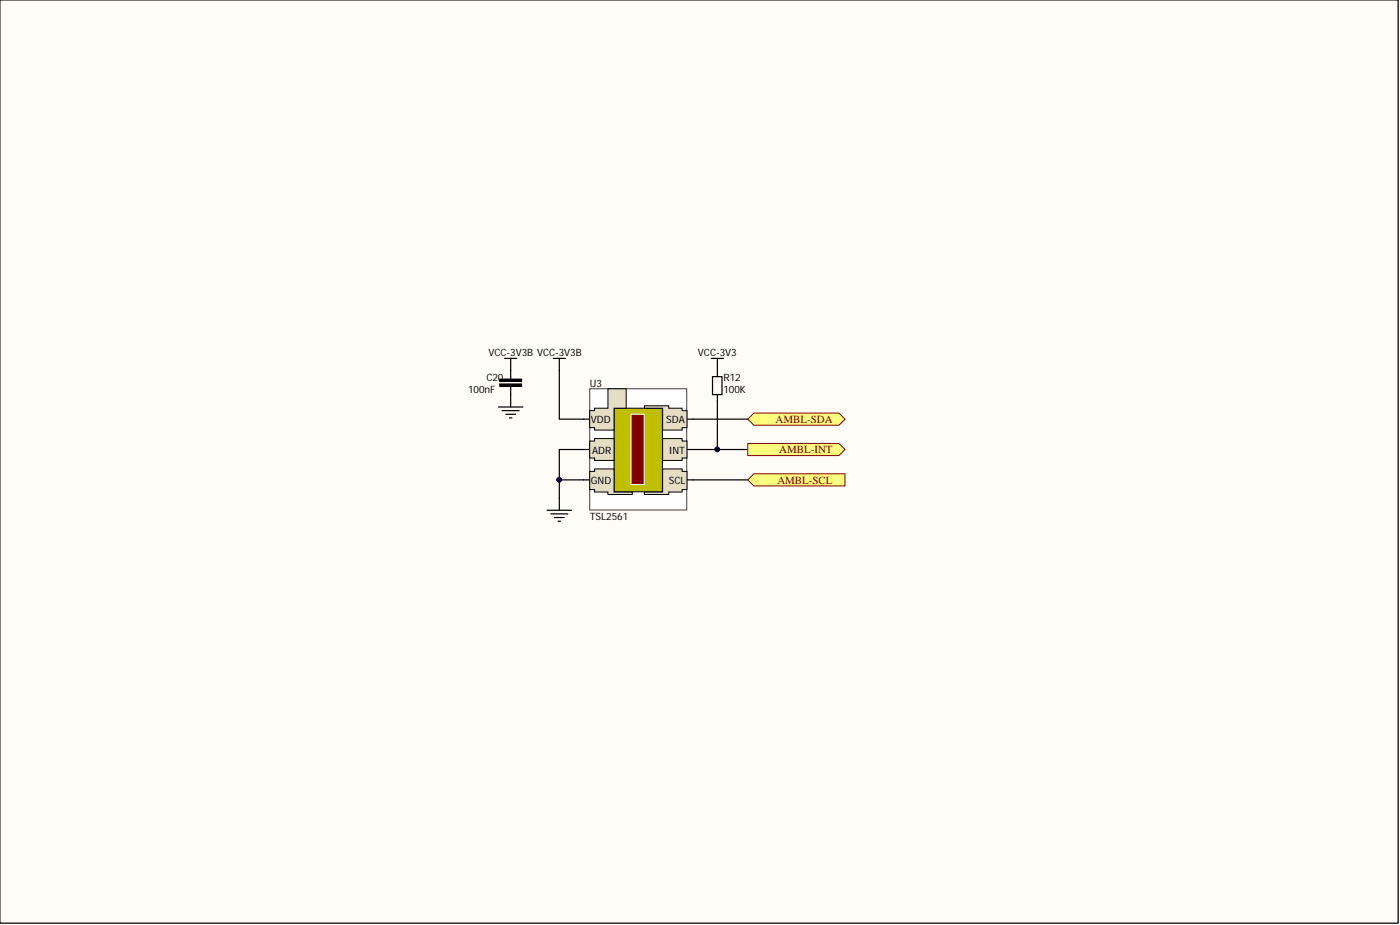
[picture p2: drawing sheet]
<svg xmlns="http://www.w3.org/2000/svg" width="292mm" height="193mm" viewBox="0 0 292 193" stroke-linecap="round" stroke-linejoin="round" font-family="sans-serif">
<defs><g id="words">
<g font-size="2.3" fill="#800000">
<text x="161.8" y="88.2">AMBL-SDA</text>
<text x="162.6" y="94.5">AMBL-INT</text>
<text x="162.2" y="100.9">AMBL-SCL</text>
</g>
<g font-size="2.1">
<text x="101.9" y="74.3">VCC-3V3B VCC-3V3B</text>
<text x="145.6" y="74.3">VCC-3V3</text>
<text x="97.7" y="81.9">100nF</text>
<text x="101.5" y="79.4">C20</text>
<text x="123" y="80.7">U3</text>
<text x="150.9" y="79.4">R12</text>
<text x="150.9" y="81.9">100K</text>
<text x="123.3" y="88.3">VDD</text>
<text x="139" y="88.3">SDA</text>
<text x="123.5" y="94.6">ADR</text>
<text x="139.5" y="94.6">INT</text>
<text x="123.3" y="101">GND</text>
<text x="139.5" y="101">SCL</text>
<text x="123" y="108.6">TSL2561</text>
</g>
</g></defs>
<path d="M0 0h291.7v192.6h-291.7z" fill="#fffcf8" stroke="#000" stroke-width=".21"/>
<path d="M121.8 87.4h2.5M121.8 93.8h2.5M142.1 87.4h13.9M142.1 93.8h2.5M114.2 106.4h5M114.9 107.2h3.6M115.7 108h2M116.4 108.7h.5M116.7 103.9v2.5M121.8 100.1h2.5M142.1 100.1h2.5" fill="none" stroke="#000" stroke-width=".25"/>
<path d="M123 81.1h20.3v25.3h-20.3z" fill="#fff" stroke="#443c3e" stroke-width=".21"/>
<path d="M128.1 85.2h10.1v17.4h-10.1z" fill="#bfbf00" stroke="#000" stroke-width=".21"/>
<path d="M138.3 97.8h4v.5h1v3.8h-1v.5h-2.8v.6h-5v-.6h3.8z" fill-rule="evenodd" fill="#e5dec5"/>
<path d="M138.3 97.8h4v.5h1v3.8h-1v.5h-2.8v.6h-5v-.6h3.8z" fill="none" stroke="#000" stroke-width=".21"/>
<path d="M123 98.3h1.1v-.5h4v4.8h3.8v.6h-5.1v-.6h-2.7v-.5h-1.1z" fill-rule="evenodd" fill="#e5dec5"/>
<path d="M123 98.3h1.1v-.5h4v4.8h3.8v.6h-5.1v-.6h-2.7v-.5h-1.1z" fill="none" stroke="#000" stroke-width=".21"/>
<path d="M138.3 91.5h4v.5h1v3.6h-1v.5h-4z" fill-rule="evenodd" fill="#e5dec5"/>
<path d="M138.3 91.5h4v.5h1v3.6h-1v.5h-4z" fill="none" stroke="#000" stroke-width=".21"/>
<path d="M134.5 84.7h5v.5h2.8v.5h1v3.5h-1v.5h-4v-4.5h-3.8z" fill-rule="evenodd" fill="#e5dec5"/>
<path d="M134.5 84.7h5v.5h2.8v.5h1v3.5h-1v.5h-4v-4.5h-3.8z" fill="none" stroke="#000" stroke-width=".21"/>
<path d="M126.8 81.1h3.8v4.1h-2.5v4.5h-4v-.5h-1.1v-3.5h1.1v-.5h2.7z" fill-rule="evenodd" fill="#e5dec5"/>
<path d="M126.8 81.1h3.8v4.1h-2.5v4.5h-4v-.5h-1.1v-3.5h1.1v-.5h2.7z" fill="none" stroke="#000" stroke-width=".21"/>
<path d="M123 92h1.1v-.5h4v4.6h-4v-.5h-1.1z" fill-rule="evenodd" fill="#e5dec5"/>
<path d="M123 92h1.1v-.5h4v4.6h-4v-.5h-1.1z" fill="none" stroke="#000" stroke-width=".21"/>
<path d="M131.7 86.4h2.7v14.7h-2.7z" fill="#800000" stroke="#fff" stroke-width=".21"/>
<path d="M106.5 77.3v1.8M116.7 77.3v10.1h5.1M104 84.9h5.1M104.8 85.7h3.5M105.5 86.4h2.1M106.3 87.2h.5M106.5 80.6v4.3M121.8 93.8h-5.1v10.1M144.6 93.8h11.4M116.7 100.1h5.1M144.6 100.1h11.4" fill="none" stroke="#000" stroke-width=".25"/>
<g fill="#000080" stroke="#000080" stroke-width=".21">
<circle cx="149.7" cy="93.8" r=".48"/>
<circle cx="116.7" cy="100.1" r=".48"/>
</g>
<g fill="#000">
<path d="M104.3 79.1h4.5v.5h-4.5z" fill-rule="evenodd"/>
<path d="M104.3 80.1h4.5v.5h-4.5z" fill-rule="evenodd"/>
</g>
<path d="M104.3 79.1h4.5v.5h-4.5zM104.3 80.1h4.5v.5h-4.5z" fill="none" stroke="#000" stroke-width=".21"/>
<g fill="#ffff80" stroke="#800000" stroke-width=".21">
<path d="M156 100.1l1.3-1.3h19v2.6h-19z" fill-rule="evenodd"/>
<path d="M156 87.4l1.3-1.2h17.7l1.3 1.2-1.3 1.3h-17.7z" fill-rule="evenodd"/>
<path d="M156 92.5h19l1.3 1.3-1.3 1.2h-19z" fill-rule="evenodd"/>
</g>
<path d="M105.3 74.8h2.5M106.5 74.8v2.5M115.4 74.8h2.6M116.7 74.8v2.5M148.4 74.8h2.5M148.7 78.6h1.9v3.7h-1.9zM149.7 74.8v3.8M149.7 82.4v11.4" fill="none" stroke="#000" stroke-width=".25"/>
<circle cx="149.7" cy="93.8" r=".48" fill="#000080" stroke="#000080" stroke-width=".21"/>
<use href="#words"/>
</svg>
